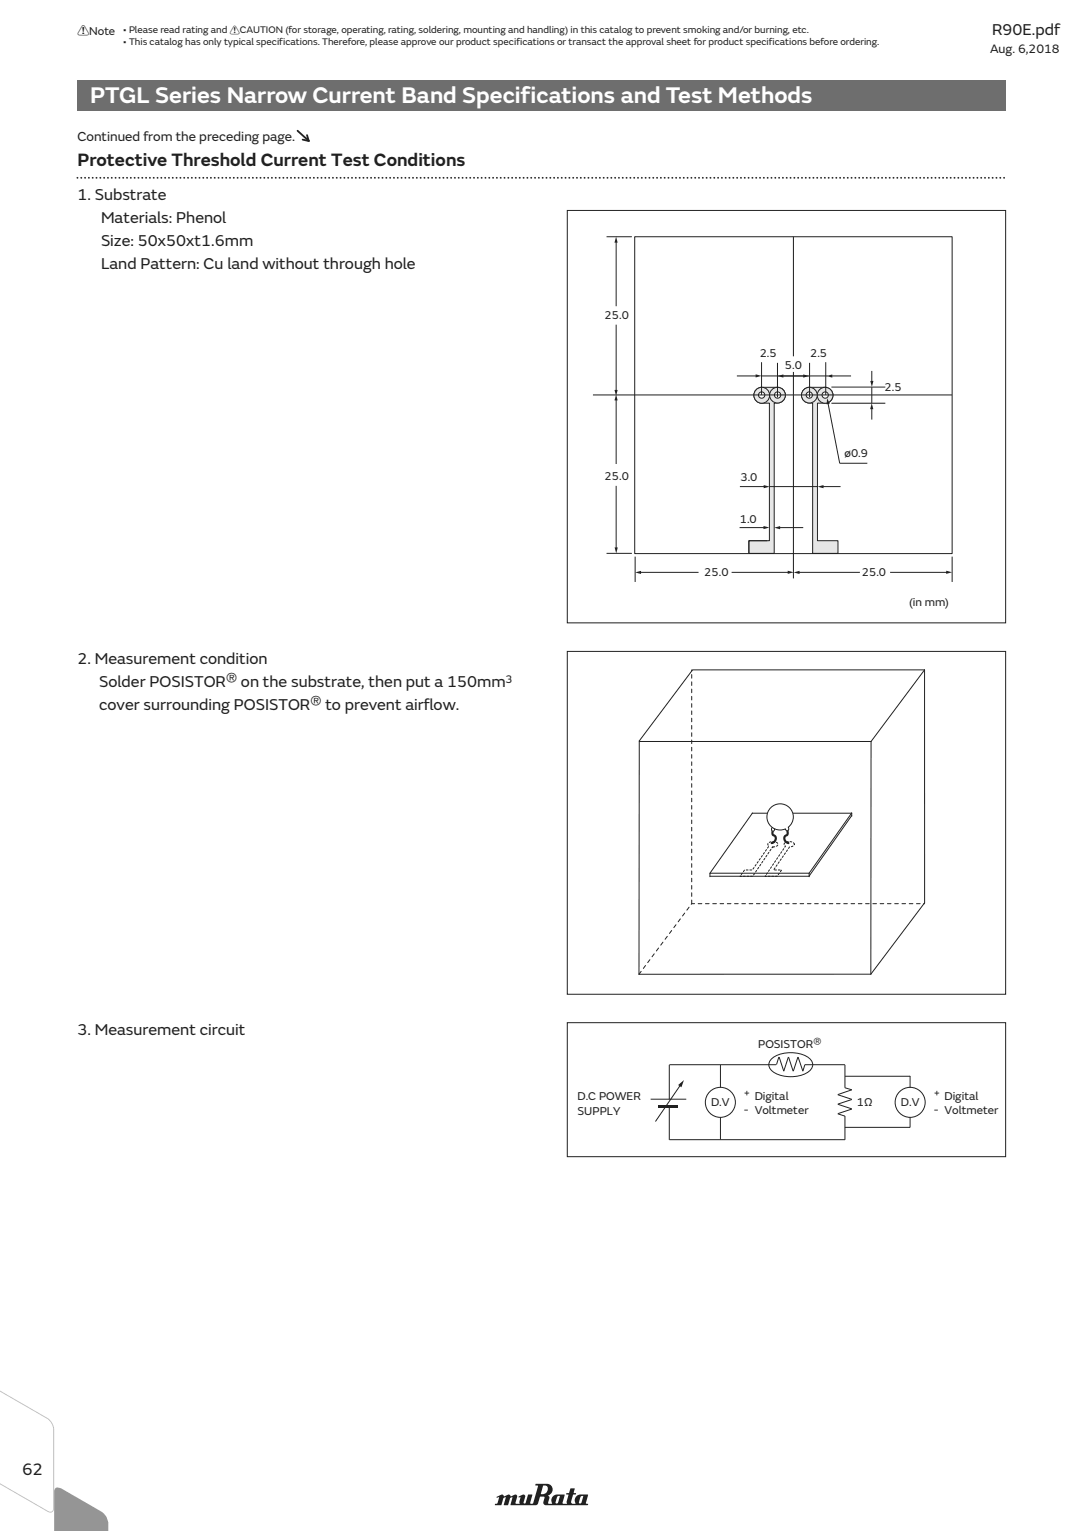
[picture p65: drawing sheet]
<svg xmlns="http://www.w3.org/2000/svg" width="210mm" height="297mm" viewBox="0 0 210 297" stroke-linecap="round" stroke-linejoin="round" font-family="sans-serif">
<defs><g id="words">
<text font-size="4.6" fill="#fff" x="17.5" y="20">PTGL Series Narrow Current Band Specifications and Test Methods</text>
<text font-size="3.6" fill="#231f20" x="15" y="32.3">Protective Threshold Current Test Conditions</text>
<text font-size="3.4" fill="#231f20" x="4.3" y="286.1">62</text>
<g font-size="3.2" fill="#231f20">
<text x="192.4" y="6.7">R90E.pdf</text>
<text x="15" y="38.8">1. Substrate</text>
<text x="19.6" y="43.2">Materials: Phenol</text>
<text x="19.6" y="47.7">Size: 50x50xt1.6mm</text>
<text x="19.6" y="52.2">Land Pattern: Cu land without through hole</text>
<text x="15" y="128.8">2. Measurement condition</text>
<text x="19.2" y="137.7">cover surrounding POSISTORr to prevent airf</text>
<text x="19.2" y="133.2">Solder POSISTORr on the substrate, then put a 150mm</text>
<text x="82.2" y="137.7">low.</text>
<text x="15" y="200.8">3. Measurement circuit</text>
</g>
<text font-size="2.6" fill="#231f20" x="15" y="27.3">Continued from the preceding page.</text>
<text font-size="2.5" fill="#231f20" x="192" y="10.3">Aug. 6,2018</text>
<g font-size="2.3" fill="#231f20">
<text x="15" y="6.9">!Note</text>
<text x="117.2" y="62">25.0</text>
<text x="147.3" y="69.3">2.5</text>
<text x="152.2" y="71.6">5.0</text>
<text x="157.1" y="69.3">2.5</text>
<text x="171.5" y="75.8">2.5</text>
<text x="163.8" y="88.7">ø0.9</text>
<text x="117.2" y="93">25.0</text>
<text x="143.6" y="93.4">3.0</text>
<text x="143.5" y="101.4">1.0</text>
<text x="136.6" y="111.7">25.0</text>
<text x="167.1" y="111.7">25.0</text>
<text x="176.3" y="117.6">(in mm)</text>
<text x="147" y="203.3">POSISTORr</text>
<text x="112" y="213.5">D.C POWER</text>
<text x="137.9" y="214.6">D.V</text>
<text x="144.2" y="212.7">+</text>
<text x="144.2" y="215.9">- Voltmeter</text>
<text x="146.3" y="213.3">Digital</text>
<text x="166.1" y="214.6">1Ω</text>
<text x="174.7" y="214.6">D.V</text>
<text x="181" y="212.7">+</text>
<text x="181" y="215.9">- Voltmeter</text>
<text x="183.1" y="213.3">Digital</text>
<text x="112" y="216.2">SUPPLY</text>
</g>
<text font-size="2.2" fill="#231f20" x="98" y="132.5">3</text>
<g font-size="1.9" fill="#231f20">
<text x="23.9" y="6.5">• Please read rating and !CAUTION (for storage, operating, rating, soldering, mounting and handling) in this catalog to prevent smoking and/or burning, etc.</text>
<text x="23.9" y="8.8">• This catalog has only typical specifications. Therefore, please approve our product specifications or transact the approval sheet for product specifications before ordering.</text>
</g>
</g></defs>
<path d="M15 15.5h180v6h-180z" fill="#6d6e70"/>
<path d="M110 40.8h85v80h-85zM110 198.4h85v26h-85z" fill="none" stroke="#231f20" stroke-width=".19"/>
<path d="M146.8 75.4l.9-.3h3.1a1.52 1.52 0 0 1 1.5 1.6 1.52 1.52 0 0 1-1.5 1.5h-.7v29.1h-4.9v-2.4h4v-26.7h-1.5a1.55 1.55 0 0 1-1.4-1 1.55 1.55 0 0 1 .5-1.8z" fill="#e6e7e8"/>
<path d="M146.8 75.4l.9-.3h3.1a1.52 1.52 0 0 1 1.5 1.6 1.52 1.52 0 0 1-1.5 1.5h-.7v29.1h-4.9v-2.4h4v-26.7h-1.5a1.55 1.55 0 0 1-1.4-1 1.55 1.55 0 0 1 .5-1.8z" fill="none" stroke="#231f20" stroke-width=".19"/>
<circle cx="147.7" cy="76.7" r="1.54" fill="#e6e7e8"/>
<circle cx="147.7" cy="76.7" r="1.54" fill="none" stroke="#231f20" stroke-width=".19"/>
<circle cx="150.8" cy="76.7" r="1.52" fill="#e6e7e8"/>
<circle cx="150.8" cy="76.7" r="1.52" fill="none" stroke="#231f20" stroke-width=".19"/>
<circle cx="150.8" cy="76.6" r=".61" fill="#fff"/>
<circle cx="150.8" cy="76.6" r=".61" fill="none" stroke="#231f20" stroke-width=".19"/>
<circle cx="147.7" cy="76.6" r=".61" fill="#fff"/>
<circle cx="147.7" cy="76.6" r=".61" fill="none" stroke="#231f20" stroke-width=".19"/>
<path d="M155.7 75.8l.8-.6 .4-.1h3.1a1.55 1.55 0 0 1 1.5 1.6 1.55 1.55 0 0 1-1.5 1.5h-1.5v26.7h4v2.4h-4.9v-29.1a1.62 1.62 0 0 1-1.8-.6 1.62 1.62 0 0 1-.1-1.8z" fill="#e6e7e8"/>
<path d="M155.7 75.8l.8-.6 .4-.1h3.1a1.55 1.55 0 0 1 1.5 1.6 1.55 1.55 0 0 1-1.5 1.5h-1.5v26.7h4v2.4h-4.9v-29.1a1.62 1.62 0 0 1-1.8-.6 1.62 1.62 0 0 1-.1-1.8z" fill="none" stroke="#231f20" stroke-width=".19"/>
<circle cx="160" cy="76.7" r="1.54" fill="#e6e7e8"/>
<circle cx="160" cy="76.7" r="1.54" fill="none" stroke="#231f20" stroke-width=".19"/>
<circle cx="156.9" cy="76.7" r="1.52" fill="#e6e7e8"/>
<circle cx="156.9" cy="76.7" r="1.52" fill="none" stroke="#231f20" stroke-width=".19"/>
<circle cx="156.9" cy="76.6" r=".61" fill="#fff"/>
<circle cx="156.9" cy="76.6" r=".61" fill="none" stroke="#231f20" stroke-width=".19"/>
<circle cx="160" cy="76.6" r=".61" fill="#fff"/>
<g fill="none" stroke="#231f20" stroke-width=".19">
<path d="M160.5 78.2l2.3 11.7"/>
<circle cx="160" cy="76.6" r=".61"/>
</g>
<path d="M160.4 77.2l.5 1.1-.6 .1z" fill="#231f20"/>
<path d="M123.1 45.9h61.5v61.5h-61.5zM142.9 72.9h3.8M147.7 72.9h12.8" fill="none" stroke="#231f20" stroke-width=".19"/>
<path d="M146.5 72.6l1.2 .3-1.2 .3z" fill="#231f20"/>
<path d="M151.7 72.9h4.3" fill="none" stroke="#231f20" stroke-width=".19"/>
<g fill="#231f20">
<path d="M155.7 72.6l1.2 .3-1.2 .4z"/>
<path d="M150.8 72.9l1.1-.3v.7z"/>
</g>
<path d="M147.7 70.3v6.3M150.8 70.4v6.7M161.2 75.1h10.5M161.2 78.2h10.5M169 75.1v3.1M169 79.2v2.2" fill="none" stroke="#231f20" stroke-width=".19"/>
<path d="M169 78.2l.3 1.2h-.6z" fill="#231f20"/>
<path d="M169 72v2.1" fill="none" stroke="#231f20" stroke-width=".19"/>
<path d="M168.8 73.9h.6l-.3 1.1z" fill="#231f20"/>
<path d="M143.4 102.4h4.9" fill="none" stroke="#231f20" stroke-width=".19"/>
<path d="M148 102l1.2 .3-1.2 .3z" fill="#231f20"/>
<path d="M151.1 102.4h4.7" fill="none" stroke="#231f20" stroke-width=".19"/>
<path d="M150.1 102.4l1.2-.3v.6z" fill="#231f20"/>
<path d="M117.6 45.9h4.9M119.5 46.9v12.5M162.8 89.9h5.4M148.8 104.9h-3.6v2.4" fill="none" stroke="#231f20" stroke-width=".19"/>
<path d="M119.5 45.9l.3 1.2h-.6z" fill="#231f20"/>
<path d="M117.6 107.3h4.9M123.2 108v4.9M124.1 111h11.4" fill="none" stroke="#231f20" stroke-width=".19"/>
<path d="M123.2 111l1.1-.3v.7z" fill="#231f20"/>
<path d="M141.9 111h11.1M184.6 108v4.9" fill="none" stroke="#231f20" stroke-width=".19"/>
<path d="M152.7 110.7l1.2 .3-1.2 .3z" fill="#231f20"/>
<path d="M154.8 111h11.9" fill="none" stroke="#231f20" stroke-width=".19"/>
<path d="M153.9 111l1.1-.3v.7z" fill="#231f20"/>
<path d="M172.6 111h11.1" fill="none" stroke="#231f20" stroke-width=".19"/>
<path d="M183.5 110.7l1.1 .3-1.1 .3z" fill="#231f20"/>
<path d="M119.5 77.5v12.5" fill="none" stroke="#231f20" stroke-width=".19"/>
<path d="M119.5 76.5l.3 1.2h-.6z" fill="#231f20"/>
<path d="M119.5 63v12.9" fill="none" stroke="#231f20" stroke-width=".19"/>
<path d="M119.2 75.6h.6l-.3 1.2z" fill="#231f20"/>
<path d="M115 76.6h69.6M119.5 94.3v12.1" fill="none" stroke="#231f20" stroke-width=".19"/>
<path d="M119.2 106.2h.6l-.3 1.1z" fill="#231f20"/>
<path d="M157 70.4v6.7M160.1 70.3v6.3M161.2 72.9h3.8" fill="none" stroke="#231f20" stroke-width=".19"/>
<path d="M160.2 72.9l1.2-.3v.7z" fill="#231f20"/>
<path d="M149.2 94.4h9.3M159.5 94.4h3.5" fill="none" stroke="#231f20" stroke-width=".19"/>
<path d="M158.5 94.4l1.2-.3v.6z" fill="#231f20"/>
<path d="M143.5 94.4h4.8" fill="none" stroke="#231f20" stroke-width=".19"/>
<path d="M148.1 94.1l1.1 .3-1.1 .3z" fill="#231f20"/>
<g fill="none" stroke="#231f20" stroke-width=".19">
<path d="M153.8 45.9v23.2M153.8 72.2v40M110 126.4h85v66.5h-85zM179.3 130l-10.4 13.8M179.3 130v45.1l-10.4 13.9M179.3 130h-45l-10.3 13.7-.1 45.3h45M124 143.8h44.9M145.8 157.8h3M145.9 157.7l-8.2 11.7v.7M153.7 157.8h11.5M165.2 158.2l-8.3 11.7M165.2 158.3v-.6l-8.3 11.7"/>
<path d="M168.9 143.8v45.2M137.7 169.4h19.2M137.7 170h19.2M156.9 169.4v.7"/>
</g>
<path d="M134.1 175.3v-45.3M123.9 189l10.2-13.7h45.2" fill="none" stroke="#231f20" stroke-width=".19" stroke-dasharray=".7 .7"/>
<g fill="#231f20">
<path d="M152.5 161l.1-.1a.81 .81 0 0 1 .3 .8 .81 .81 0 0 1-.5 .7l-.1 .2a.88 .88 0 0 0 .7 .8v.3a.99 .99 0 0 1-1.1-.7 .99 .99 0 0 1 .6-1.2z"/>
<path d="M149.7 160.9l.3 .1v.8a.99 .99 0 0 1 .7 1.2 .99 .99 0 0 1-1.2 .7v-.3a.71 .71 0 0 0 .7-.6 .71 .71 0 0 0-.5-.8l-.1-.5z"/>
</g>
<path d="M149.7 160.5a.36 .36 0 0 1 .5 .4 .36 .36 0 0 1-.5 .3 .48 .48 0 0 1 0-.7z" fill="#fff"/>
<path d="M149.7 160.5h.2a.38 .38 0 0 1 .3 .4 .38 .38 0 0 1-.5 .3 .48 .48 0 0 1 0-.7z" fill="none" stroke="#231f20" stroke-width=".19"/>
<path d="M149.3 156.9a2.55 2.55 0 0 1 3.8-.2 2.55 2.55 0 0 1-.3 3.8l.1 .3-.1 .3h-.3l-.2-.3a2.55 2.55 0 0 1-3-.8 2.55 2.55 0 0 1 0-3.1z" fill="#fff"/>
<path d="M149.3 156.9a2.55 2.55 0 0 1 3.8-.2 2.55 2.55 0 0 1-.3 3.8l.1 .3-.1 .3h-.3l-.2-.3a2.55 2.55 0 0 1-3-.8 2.55 2.55 0 0 1 0-3.1zM129.8 206.5h20.7M139.7 206.6v14.5M156.1 206.5h7.7v4.5M163.8 216.5v4.6h-34" fill="none" stroke="#231f20" stroke-width=".19"/>
<path d="M149 163.6a1.31 1.31 0 0 1 1.9 .2 1.06 1.06 0 0 1-1.1 .5l-3.8 5.7h-2.5l.9-1.2h1.5l3.2-4.7-.2-.3zM152.1 163.6a1.31 1.31 0 0 1 1.9 .2 .84 .84 0 0 1-.9 .5l-3.1 4.5h1.6l-.9 1.2h-2.3l3.9-5.9a.37 .37 0 0 1-.2-.5z" fill="none" stroke="#231f20" stroke-width=".19" stroke-dasharray=".4 .4"/>
<circle cx="139.7" cy="213.8" r="2.91" fill="#fff"/>
<g fill="none" stroke="#231f20" stroke-width=".19">
<path d="M129.8 206.6v6.7M129.8 214.5v6.6"/>
<circle cx="139.7" cy="213.8" r="2.91"/>
</g>
<path d="M127.8 214.3h3.7v.5h-3.7z" fill="#231f20"/>
<path d="M126.2 213.2h6.9M131.9 210.5l-4.8 7.1M149.8 205.2a6.6 6.6 0 0 1 7.1 0 1.64 1.64 0 0 1 .7 1.7 1.64 1.64 0 0 1-1.3 1.3 6.8 6.8 0 0 1-6.5-.4 1.53 1.53 0 0 1 0-2.6zM151 205l-.4 1.5M151.1 205l.9 2.8 .9-2.8 .9 2.8 1-2.8 .9 2.8 .4-1.3M162.5 212.4l2.7 .9M162.5 214.2l2.7 .9-2.7 .9 1.3 .5M163.8 211l1.4 .4-2.7 .9M165.2 213.3l-2.7 .9" fill="none" stroke="#231f20" stroke-width=".19"/>
<path d="M131.5 210.5l1.1-1-.5 1.4z" fill="#231f20"/>
<path d="M163.8 208.8h12.7M176.5 208.7v10h-12.7" fill="none" stroke="#231f20" stroke-width=".19"/>
<circle cx="176.5" cy="213.8" r="2.91" fill="#fff"/>
<circle cx="176.5" cy="213.8" r="2.91" fill="none" stroke="#231f20" stroke-width=".19"/>
<path d="M57.7 25.4l2.2 2-.4-1.2M58.7 27.1l1.2 .3" fill="none" stroke="#231f20" stroke-width=".35"/>
<path d="M15 34.5h180" fill="none" stroke="#231f20" stroke-width=".35" stroke-dasharray="0 .7"/>
<path d="M96.3 290.4l.1 .2 .3-.2a1.12 1.12 0 0 1-.5 1.3h-.2v.3h1.2l.4-1.4 .4-.2-.2 1.6h.7l.4-1.4 .4-.2-.2 1.6h5l.2-.3 .5-1.4 .8 .1-.3 1a.5 .5 0 0 0 .5 .6h8.2v-.3l-.4-.1 .4-1.7h-1.4a1.22 1.22 0 0 0-1 1.8h-.7l-.2-.3 .4-1.5 .6-.1v-.1l-.5-.1 .2-.8-.8-.1-.3 .9-.5 .1v.2l.4 .1a2.11 2.11 0 0 0-.3 1.6v.1h-.7l-.1-.1 .4-1.5-.1-.2a3.3 3.3 0 0 0-2 .2 1.35 1.35 0 0 0-.4 1.6h-.7l.2-1.2-.2-.4a1.18 1.18 0 0 0 .8-1.4 1.18 1.18 0 0 0-1.4-.9l-1.8 .1-.1 .3 .5 .1-.9 3.1a.35 .35 0 0 1-.2 .3 .35 .35 0 0 1-.4-.1l.4-1.6v-.1h-.8l-.5 1.6-.2 .2-.2-.2 .3-1.2-.1-.3-.3-.1-.9 .4 .1 .2h.3l-.2 1.2h-.6l-.2-.1 .4-1.3-.2-.3-.2-.1-.8 .4-.3-.3-.2-.1-.8 .4a.44 .44 0 0 0-.6-.3zM105.3 288.2a.71 .71 0 0 1 .9 .3 .71 .71 0 0 1-.2 .9l-.3 .4h-.8zM108.1 290.3l.2-.1 .3 .1-.4 1.2-.3 .2-.2-.2zM112.6 290.3l.3-.1 .2 .1-.3 1.2-.4 .2-.2-.2z" fill="#231f20"/>
<path d="M0 268l9.6 7.3 .7 1.2 .2 .8v15.2a.79 .79 0 0 1-.4 .9 .79 .79 0 0 1-.9-.1l-9.2-7.1v-.2l9.6 7.2a.57 .57 0 0 0 .7-.7v-15.2a2.68 2.68 0 0 0-1.2-2.1l-9.1-7z" fill="#bbbdc0"/>
<path d="M10.6 288.9a.99 .99 0 0 1 1.4-.1l7.5 4.3a3.5 3.5 0 0 1 1.5 3.9h-10.5v-7.6z" fill="#939598"/>
<use href="#words"/>
</svg>
